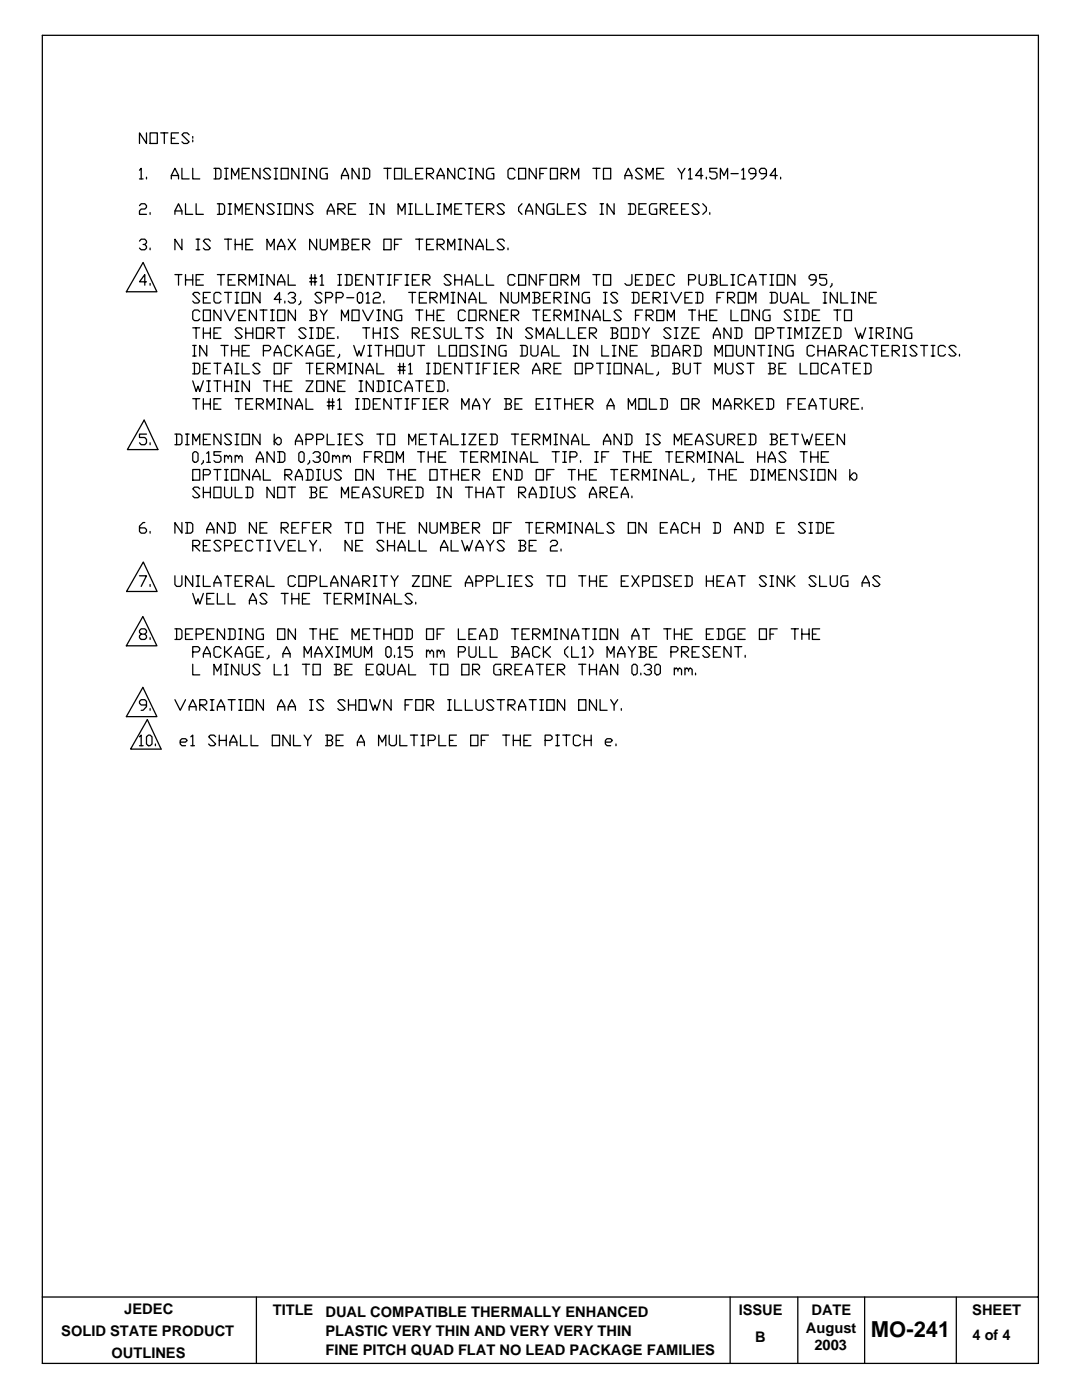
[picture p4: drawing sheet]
<svg xmlns="http://www.w3.org/2000/svg" width="216mm" height="279mm" viewBox="0 0 216 279" stroke-linecap="round" stroke-linejoin="round" font-family="sans-serif">
<defs><g id="words">
<text font-size="4.4" x="173.8" y="266.9">MO-241</text>
<g font-size="2.9">
<text x="24.8" y="262.2">JEDEC</text>
<text x="54.4" y="262.5">TITLE</text>
<text x="64.9" y="262.8">DUAL COMPATIBLE THERMALLY ENHANCED</text>
<text x="147.4" y="262.5">ISSUE</text>
<text x="161.9" y="262.5">DATE</text>
<text x="194" y="262.5">SHEET</text>
<text x="12.2" y="266.6">SOLID STATE PRODUCT</text>
<text x="64.9" y="266.6">PLASTIC VERY THIN AND VERY VERY THIN</text>
<text x="150.7" y="267.9">B</text>
<text x="160.8" y="266.1">August</text>
<text x="162.5" y="269.5">2003</text>
<text x="194.1" y="267.4">4 of 4</text>
<text x="22.3" y="271">OUTLINES</text>
<text x="64.9" y="270.3">FINE PITCH QUAD FLAT NO LEAD PACKAGE FAMILIES</text>
</g>
</g></defs>
<g fill="none" stroke="#000" stroke-width=".25">
<path d="M8.4 7h198.8v265.1h-198.8zM27.8 34l.4-.4v2.1M27.8 35.7h.8M29.2 26.5v2.1l-1.4-2.1v2.1M29.2 35.4v.3M30 26.5h1.4v2.1h-1.4zM32.1 26.5h1.4M32.8 26.5v2.1M34.2 35.7v-.7l.7-1.4 .7 1.4v.7M34.2 27.6h.7M34.2 35h1.4M35.6 26.5h-1.4v2.1h1.4"/>
<path d="M36.3 33.6v2.1h1.4M37.7 26.9l-.3-.4h-.7l-.4 .4 1.4 1.4-.3 .3h-.7l-.4-.3M38.5 33.6v2.1h1.4M38.5 27.2v.4M38.5 28v.3M42.7 33.6h1.1l.3 .4v1.4l-.3 .3h-1.1M43 33.6v2.1M44.8 35.7h.7M44.8 33.6h.7M45.1 33.6v2.1M46.2 35.7v-2.1l.7 1.4 .7-1.4v2.1M48.3 34.6h.7"/>
<path d="M49.8 33.6h-1.5v2.1h1.5M51.9 33.6v2.1l-1.5-2.1v2.1M54 34l-.3-.4h-.8l-.3 .4 1.4 1.4-.3 .3h-.8l-.3-.3M54.7 35.7h.7M54.7 33.6h.7M55.1 33.6v2.1M56.1 33.6h1.4v2.1h-1.4zM59.6 33.6v2.1l-1.4-2.1v2.1M60.3 35.7h.8M60.3 33.6h.8M60.7 33.6v2.1M63.2 33.6v2.1l-1.4-2.1v2.1"/>
<path d="M65.3 33.6h-1.1l-.3 .4v1.4l.3 .3h1.1v-1.1h-.3M68.1 35.7v-.7l.8-1.4 .6 1.4v.7M68.1 35h1.4M71.6 33.6v2.1l-1.3-2.1v2.1M72.4 33.6h1l.4 .4v1.4l-.4 .3h-1M72.7 33.6v2.1M76.6 33.6h1.4M77.3 33.6v2.1M78.7 33.6h1.5v2.1h-1.5zM80.8 33.6v2.1h1.5M83 34.6h.7M84.4 33.6h-1.4v2.1h1.4"/>
<path d="M85.1 34.6h1.1l.3-.3v-.3l-.3-.4h-1.1v2.1M85.4 34.6l1.1 1.1M87.2 35.7v-.7l.7-1.4 .7 1.4v.7M87.2 35h1.4M90.7 33.6v2.1l-1.4-2.1v2.1M92.9 34l-.4-.4h-.7l-.3 .4v1.4l.3 .3h.7l.4-.3M93.6 35.7h.7M93.6 33.6h.7M93.9 33.6v2.1M96.4 33.6v2.1l-1.4-2.1v2.1M98.5 33.6h-1l-.4 .4v1.4l.4 .3h1v-1.1h-.4M102.8 34l-.4-.4h-.7l-.3 .4v1.4l.3 .3h.7l.4-.3"/>
<path d="M103.5 33.6h1.4v2.1h-1.4zM107 33.6v2.1l-1.4-2.1v2.1M107.7 34.6h.7M109.1 33.6h-1.4v2.1M109.8 33.6h1.4v2.1h-1.4zM112 34.6h1l.3-.3v-.3l-.3-.4h-1v2.1M112.3 34.6l1 1.1M114.1 35.7v-2.1l.7 1.4 .7-1.4v2.1M118.3 33.6h1.4M119 33.6v2.1M120.4 33.6h1.5v2.1h-1.5zM124.7 35.7v-.7l.7-1.4 .7 1.4v.7"/>
<path d="M124.7 35h1.4M128.2 34l-.3-.4h-.8l-.3 .4 1.4 1.4-.3 .3h-.8l-.3-.3M128.9 35.7v-2.1l.7 1.4 .7-1.4v2.1M131 34.6h.8M132.4 33.6h-1.4v2.1h1.4M135.3 33.6l.7 1v1.1M136.7 33.6l-.7 1M137.4 34l.3-.4v2.1M137.4 35.7h.7M140.2 35h-1.4l1.1-1.4v2.1M140.9 35.4v.3M143.1 33.6h-1.5v.7h1.1l.4 .3v.8l-.4 .3h-.7l-.4-.3"/>
<path d="M143.7 35.7v-2.1l.8 1.4 .7-1.4v2.1M145.9 34.6h1.4M148 34l.4-.4v2.1M148 35.7h.7M150.8 34.6h-1l-.4-.3v-.3l.4-.4h.7l.3 .4v1l-.7 .7h-.3M152.9 34.6h-1l-.4-.3v-.3l.4-.4h.7l.3 .4v1l-.6 .7h-.4M155.1 35h-1.5l1.1-1.4v2.1M155.8 35.4v.3M27.8 41l.4-.3h.7l.3 .3v.4l-.3 .3h-.7l-.4 .4v.7h1.4M27.8 48.1l.4-.4h.7l.3 .4v.4l-.3 .3h-.3M28.6 52.4l2.7 5.8h-6.1zM28.9 48.8l.3 .4v.3l-.3 .3h-.7l-.4-.3"/>
<path d="M29.2 56.2h-1.4l1.1-1.4v2.1M30 42.4v.4M30 49.5v.3M30 56.6v.3M34.9 42.8v-.7l.7-1.4 .7 1.4v.7M34.9 42.1h1.4M34.9 54.8h1.4M35.6 54.8v2.1M36.3 47.7v2.1l-1.4-2.1v2.1M37 40.7v2.1h1.5M37 54.8v2.1M37 55.9h1.5"/>
<path d="M38.5 54.8v2.1M39.1 40.7v2.1h1.5M39.1 47.7h.8M39.1 49.8h.8M39.1 55.9h.8M39.5 47.7v2.1M39.9 58.7l-.4-.3h-.7l-.3 .3 1.4 1.4-.4 .4h-.7l-.3-.4M40.6 54.8h-1.5v2.1h1.5M40.6 59.4h.7M42 48.1l-.4-.4h-.7l-.3 .4 1.4 1.4-.4 .3h-.7l-.3-.3M42 58.4h-1.4v2.1h1.4M43.4 40.7h1l.4 .3v1.4l-.4 .4h-1"/>
<path d="M43.4 54.8h1.4M43.8 40.7v2.1M44.1 58.7l-.3-.3h-.8l-.3 .3v1.4l.3 .4h.8l.3-.4M44.1 54.8v2.1M44.8 47.7h1.4M44.8 58.4h1.4M45.5 40.7h.7M45.5 42.8h.7M45.5 47.7v2.1M45.5 58.4v2.1M45.5 55.9h.7M45.9 40.7v2.1"/>
<path d="M46.9 42.8v-2.1l.7 1.4 .7-1.4v2.1M46.9 54.8h-1.4v2.1h1.4M46.9 47.7v2.1M46.9 48.8h1.4M46.9 58.4h.7M47.3 58.4v2.1M47.6 55.9h1.1l.3-.4v-.3l-.3-.4h-1.1v2.1M48 55.9l1 1M48.3 58.4h1.5v2.1h-1.5zM48.3 47.7v2.1M49 41.7h.8M49 48.8h.8"/>
<path d="M49.8 56.9v-2.1l.6 1.4 .8-1.4v2.1M50.4 40.7h-1.4v2.1h1.4M50.4 47.7h-1.4v2.1h1.4M51.9 58.4v2.1l-1.5-2.1v2.1M51.9 54.8h.7M51.9 56.9h.7M52.2 54.8v2.1M52.6 40.7v2.1l-1.4-2.1v2.1M53.3 49.8v-2.1l.7 1.5 .7-1.5v2.1M54.7 41l-.4-.3h-.6l-.4 .3 1.4 1.4-.4 .4h-.6l-.4-.4M54.7 54.8v2.1l-1.4-2.1v2.1M55.4 49.8v-.6l.7-1.5 .7 1.5v.6"/>
<path d="M55.4 56.9v-.7l.7-1.4 .7 1.4v.7M55.4 40.7h.7M55.4 42.8h.7M55.4 49.2h1.4M55.4 56.2h1.4M55.8 40.7v2.1M56.1 59.8h-1.4l1.1-1.4v2.1M56.8 40.7h1.4v2.1h-1.4zM57.5 54.8v2.1h1.4M57.5 58.7l.4-.3h.7l.3 .3v.3l-.3 .4h-.4M57.5 47.7l1.4 2.1M58.6 59.4l.3 .4v.3l-.3 .4h-.7l-.4-.4"/>
<path d="M58.9 47.7l-1.4 2.1M60.3 40.7v2.1l-1.4-2.1v2.1M61.8 56.2h1.4M61.8 55.5h1.4M62.1 54.8v2.1M62.5 41l-.4-.3h-.7l-.3 .3 1.4 1.4-.4 .4h-.7l-.3-.4M62.8 54.8v2.1M63.2 47.7v2.1l-1.4-2.1v2.1M63.9 47.7v1.8l.3 .3h.8l.3-.3v-1.8M63.9 55.2l.3-.4v2.1M63.9 56.9h.7M64.2 58.7l-.3-.3h-.7l-.4 .3 1.4 1.4-.3 .4h-.7l-.4-.4"/>
<path d="M65 59.4h1l.4-.4v-.3l-.4-.3h-1v2.1M65.3 42.8v-.7l.7-1.4 .7 1.4v.7M65.3 42.1h1.4M66 49.8v-2.1l.7 1.5 .7-1.5v2.1M67.1 59.4h1l.4-.4v-.3l-.4-.3h-1v2.1M67.4 41.7h1.1l.4-.3v-.4l-.4-.3h-1.1v2.1M67.4 54.8h.7M67.4 56.9h.7M67.8 41.7l1.1 1.1M67.8 54.8v2.1M68.1 47.7h1.1l.3 .4v.4l-.3 .3M68.5 48.8h.7l.3 .4v.3l-.3 .3h-1.1"/>
<path d="M68.5 47.7v2.1M68.9 54.8h1l.4 .4v1.4l-.4 .3h-1M69.2 54.8v2.1M69.2 59.4h1.4M69.5 41.7h.8M70.3 48.8h.7M71 40.7h-1.5v2.1h1.5M71 55.9h.6M71.6 47.7h-1.3v2.1h1.3M71.6 58.4h.4l.4 .3v1.4l-.4 .4h-.4l-.3-.4v-1.4zM72.4 48.8h1l.4-.3v-.4l-.4-.4h-1v2.1M72.4 54.8h-1.4v2.1h1.4"/>
<path d="M72.7 48.8l1.1 1M73.1 58.7l.3-.3v2.1M73.8 40.7h.7M73.8 42.8h.7M74.1 40.7v2.1M74.5 54.8v2.1l-1.4-2.1v2.1M74.5 58.7l.3-.3h.7l.4 .3v.3l-.4 .4h-.7l-.3 .4v.7h1.4M75.2 54.8h1.4M75.9 54.8v2.1M76.6 40.7v2.1l-1.4-2.1v2.1M76.6 47.7h1.4v2.1h-1.4zM77.3 54.8h.7"/>
<path d="M77.3 56.9h.7M77.7 54.8v2.1M78.7 48.8h.7M78.7 55.9h.7M79.4 42.8v-2.1l.8 1.4 .6-1.4v2.1M80.2 47.7h-1.5v2.1M80.2 54.8h-1.5v2.1M80.8 54.8h.8M80.8 56.9h.8M81.2 54.8v2.1M81.6 40.7h.7M81.6 42.8h.7"/>
<path d="M81.6 58.4h1.4M81.9 40.7v2.1M82.3 55.9h.7M82.3 58.4v2.1M83 40.7v2.1h1.4M83 47.7h1.4M83.7 54.8h-1.4v2.1h1.4M83.7 47.7v2.1M83.7 59.4h.7M84.4 55.9h1l.4-.4v-.3l-.4-.4h-1v2.1M84.7 55.9l1.1 1M85.1 40.7v2.1h1.4"/>
<path d="M85.1 58.4h-1.4v2.1h1.4M85.1 48.8h.7M85.8 59.4h1l.4-.4v-.3l-.4-.3h-1v2.1M86.2 59.4l1 1.1M86.5 47.7h-1.4v2.1h1.4M87.2 48.8h1.1l.3-.3v-.4l-.3-.4h-1.1v2.1M87.2 40.7h.7M87.2 42.8h.7M87.6 40.7v2.1M87.6 48.8l1 1M88.6 42.8v-2.1l.7 1.4 .7-1.4v2.1M89.3 49.8v-2.1l.7 1.5 .7-1.5v2.1"/>
<path d="M90 55.2l-.3-.4h-.7l-.4 .4 1.4 1.4-.3 .3h-.7l-.4-.3M90 58.4h.7M90.4 58.4v2.1M90.7 41.7h.8M90.7 55.9h1.4M90.7 54.8v2.1M91.5 47.7h.6M91.5 49.8h.6M91.8 47.7v2.1M92.1 40.7h-1.4v2.1h1.4M92.1 54.8v2.1M92.9 56.9v-.7l.7-1.4 .7 1.4v.7"/>
<path d="M92.9 58.4v2.1l-1.4-2.1v2.1M92.9 40.7h1.4M92.9 56.2h1.4M93.6 40.7v2.1M93.6 59.8h1.4M94.3 47.7v2.1l-1.4-2.1v2.1M95 49.8v-.6l.7-1.5 .7 1.5v.6M95 54.8v2.1h1.4M95 41.7h.7M95 49.2h1.4M95.7 58.4v2.1h1.4M96.4 40.7h-1.4v2.1h1.4"/>
<path d="M97.1 41.7h1l.4-.3v-.4l-.4-.3h-1v2.1M97.1 47.7v2.1h1.4M97.1 54.8v2.1h1.4M97.5 41.7l1 1.1M100.6 41l-.3-.3h-.7l-.4 .3 1.4 1.4-.3 .4h-.7l-.4-.4M100.6 48.1l-.3-.4h-.7l-.4 .4 1.4 1.4-.3 .3h-.7l-.4-.3M101.4 58.4v2.1l-1.5-2.1v2.1M101.4 49.5v.3M102 58.4v1.7l.4 .4h.7l.4-.4v-1.7M102.8 55.2l-.4-.4h-.7l-.3 .4v1.4l.3 .3h.7l.4-.3M103.5 54.8h1.4v2.1h-1.4zM104.2 40.7l-.7 .7v.7l.7 .7"/>
<path d="M104.9 42.8v-.7l.7-1.4 .7 1.4v.7M104.9 42.1h1.4M106.3 58.4h1l.4 .3v.3l-.4 .4M106.7 59.4h.6l.4 .4v.3l-.4 .4h-1M106.7 58.4v2.1M107 54.8v2.1l-1.4-2.1v2.1M107.7 55.9h.7M108.4 40.7v2.1l-1.4-2.1v2.1M108.4 59.4h.7M109.1 54.8h-1.4v2.1M109.8 54.8h1.4v2.1h-1.4zM109.8 58.4h-1.4v2.1h1.4"/>
<path d="M110.6 40.7h-1.1l-.4 .3v1.4l.4 .4h1.1v-1.1h-.4M110.6 59.4h1l.4-.4v-.3l-.4-.3h-1v2.1M110.9 59.4l1.1 1.1M111.2 40.7v2.1h1.5M112 55.9h1l.3-.4v-.3l-.3-.4h-1v2.1M112.3 55.9l1 1M112.7 58.4h.6M113 58.4v2.1M113.3 41.7h.8M114.1 56.9v-2.1l.7 1.4 .7-1.4v2.1M114.8 40.7h-1.5v2.1h1.5M115.5 58.4v2.1l-1.4-2.1v2.1"/>
<path d="M116.9 41l-.3-.3h-.8l-.3 .3 1.4 1.4-.3 .4h-.8l-.3-.4M117.6 58.4h-1l-.4 .3v1.4l.4 .4h1v-1.1h-.4M118.3 54.8h1.4M119 54.8v2.1M119.7 40.7h.7M119.7 42.8h.7M120.1 40.7v2.1M120.4 54.8h1.5v2.1h-1.5zM120.4 58.4h.7M120.8 58.4v2.1M122.5 40.7v2.1l-1.4-2.1v2.1M123.3 58.7l-.4-.3h-.7l-.3 .3 1.4 1.4-.4 .4h-.7l-.3-.4"/>
<path d="M125.4 40.7h1l.4 .3v1.4l-.4 .4h-1M125.8 40.7v2.1M126.1 54.8v1.8l-.3 .3h-.8l-.3-.3M126.1 58.4h1l.4 .3v1.4l-.4 .4h-1M126.4 58.4v2.1M126.8 55.9h.7M127.5 41.7h.7M128.2 54.8h-1.4v2.1h1.4M128.2 59.4h.7M128.9 40.7h-1.4v2.1h1.4M128.9 54.8h1.1l.3 .4v1.4l-.3 .3h-1.1M129.3 54.8v2.1"/>
<path d="M129.6 58.4h-1.4v2.1h1.4M130.3 59.4h1.1l.4-.4v-.3l-.4-.3h-1.1v2.1M130.7 59.4l1.1 1.1M131 40.7h-1l-.4 .3v1.4l.4 .4h1v-1.1h-.3M131 55.9h.8M131.8 41.7h1l.4-.3v-.4l-.4-.3h-1v2.1M132.1 41.7l1.1 1.1M132.4 54.8h-1.4v2.1h1.4M132.4 58.4h.8M132.8 58.4v2.1M133.9 58.4l1 2.1 1.1-2.1M133.9 41.7h.7"/>
<path d="M134.6 55.2l-.4-.4h-.7l-.3 .4v1.4l.3 .3h.7l.4-.3M135.3 40.7h-1.4v2.1h1.4M136 41.7h.7M136.7 59.4h.7M137.4 40.7h-1.4v2.1h1.4M137.4 55.9h1.1l.3-.4v-.3l-.3-.4h-1.1v2.1M138.1 58.4h-1.4v2.1h1.4M138.8 58.4h1.1l.3 .3v1.4l-.3 .4h-1.1M139.2 58.4v2.1M139.5 41l-.3-.3h-.7l-.4 .3 1.4 1.4-.3 .4h-.7l-.4-.4M139.5 54.8v1.8l.4 .3h.7l.3-.3v-1.8M140.2 40.7l.7 .7v.7l-.7 .7"/>
<path d="M141.6 54.8h1.1l.4 .4v.3l-.4 .4M141.6 42.4v.4M142 55.9h.7l.4 .3v.4l-.4 .3h-1.1M142 54.8v2.1M143.1 59.4h.6M143.7 54.8v2.1h1.5M144.5 58.4h-1.4v2.1M145.2 59.4h1l.4-.4v-.3l-.4-.3h-1v2.1M145.5 59.4l1.1 1.1M145.9 54.8h.7M145.9 56.9h.7M146.2 54.8v2.1"/>
<path d="M147.3 58.4h1.4v2.1h-1.4zM148.7 55.2l-.3-.4h-.8l-.3 .4v1.4l.3 .3h.8l.3-.3M149.4 56.9v-.7l.7-1.4 .7 1.4v.7M149.4 56.2h1.4M151.5 54.8h1.4M152.3 54.8v2.1M153.6 58.4h1.1l.4 .3v1.4l-.4 .4h-1.1M153.6 54.8h.8M153.6 56.9h.8M154 54.8v2.1M154 58.4v2.1M155.1 54.8h1.4v2.1h-1.4z"/>
<path d="M155.8 58.4v1.7l.3 .4h.7l.4-.4v-1.7M157.9 59.8h1.4M158.6 54.8v2.1l-1.4-2.1v2.1M160 58.4v2.1h1.4M162.8 55.9h-1l-.4-.4v-.3l.4-.4h.7l.3 .4v1l-.7 .7h-.3M164.3 58.4h.7M164.6 58.4v2.1M165 54.8h-1.4v.7h1l.4 .4v.7l-.4 .3h-.7l-.3-.3M166 56.6v.3l-.3 .4M167.1 58.4v2.1l-1.4-2.1v2.1M167.8 58.4v2.1h1.4M169.9 58.4h.7"/>
<path d="M170.3 58.4v2.1M172.7 58.4v2.1l-1.4-2.1v2.1M173.5 59.4h.6M174.9 58.4h-1.4v2.1h1.4M38.5 72.5h1l.4 .3v1.4l-.4 .4h-1M38.5 76l.6 2.1 .4-1 .4 1 .7-2.1M38.5 65.4h1.4M38.5 68.9h.6M38.5 71.1h.6M38.5 79.6h1.4M38.8 68.9v2.2M38.8 72.5v2.1"/>
<path d="M39.1 65.4v2.1M39.1 79.6v2.1M39.9 62.2l-.4-.3h-.7l-.3 .3v1.4l.3 .4h.7l.4-.4M40.6 61.9h1.4v2.1h-1.4zM40.6 65.4v2.1M40.6 79.6v2.1M40.6 66.5h1.4M40.6 73.6h.7M41.3 68.9v2.2l-1.4-2.2v2.2M41.3 76h.7M41.3 78.1h.7M41.6 76v2.1"/>
<path d="M42 72.5h-1.4v2.1h1.4M42 65.4v2.1M42 79.6v2.1M42.7 66.5h.7M42.7 72.5h1.4M42.7 76h1.4M43.4 72.5v2.1M43.4 76v2.1M44.1 61.9v2.1l-1.4-2.1v2.1M44.1 65.4h-1.4v2.1h1.4M44.1 79.6h-1.4v2.1h1.4M44.1 68.9h1.4"/>
<path d="M44.8 61.9l1.1 2.1 1-2.1M44.8 74.6v-.7l.7-1.4 .7 1.4v.7M44.8 68.9v2.2M44.8 76v2.1M44.8 73.9h1.4M44.8 77.1h1.4M46.2 68.9v2.2M46.2 76v2.1M46.2 70h1.4M46.9 60.5h.7M46.9 74.6h.7M46.9 72.5h.7"/>
<path d="M46.9 76h.7M46.9 78.1h.7M46.9 79.6h1.4M47.3 72.5v2.1M47.3 76v2.1M47.6 62.9h.7M47.6 68.9v2.2M47.6 79.6v2.1M48.3 65.8l-.3-.4h-.7l-.4 .4 1.4 1.4-.3 .3h-.7l-.4-.3M48.3 72.5v2.1h1.5M48.3 70h.7M49 61.9h-1.4v2.1h1.4"/>
<path d="M49 66.5h1.4M49 65.4v2.1M49.8 68.9h-1.5v2.2h1.5M49.8 76v2.1l-1.5-2.1v2.1M50.4 79.6h-1.4v2.1h1.4M50.4 65.4v2.1M51.2 61.9v2.1l-1.4-2.1v2.1M51.2 65.4h1.4v2.1h-1.4zM51.9 72.8l-.4-.3h-.7l-.4 .3 1.5 1.4-.4 .4h-.7l-.4-.4M51.9 61.9h1.4M52.6 70h1.1l.3-.3v-.4l-.3-.4h-1.1v2.2M52.6 61.9v2.1"/>
<path d="M52.6 76h1.4M53.3 66.5h1l.4-.4v-.3l-.4-.4h-1v2.1M53.3 76v2.1M53.7 66.5l1 1M54 64h.7M54 61.9h.7M54.3 61.9v2.1M54.7 71.1v-.7l.7-1.5 .7 1.5v.7M54.7 72.5h1.4v2.1h-1.4zM54.7 70.4h1.4M54.7 77.1h1.4M54.7 76v2.1"/>
<path d="M55.4 61.9h1.4v2.1h-1.4zM55.4 65.4h1.4M55.4 79.6h.7M55.8 79.6v2.1M56.1 65.4v2.1M56.1 76v2.1M56.8 60.1v.4M56.8 73.6h.7M56.8 77.1h.7M58.2 69.3l-.3-.4h-.7l-.4 .4v1.4l.4 .4h.7l.3-.4M58.2 72.5h-1.4v2.1M58.2 76h-1.4v2.1h1.4"/>
<path d="M58.2 79.6v2.1l-1.4-2.1v2.1M58.9 61.9v2.1l-1.4-2.1v2.1M58.9 68.9v2.2M59.3 70l1 1.1M60 60.1v.4l-.4 .3M60.3 68.9l-1 1.1h-.4M61.1 65.8l-.4-.4h-.7l-.4 .4 1.5 1.4-.4 .3h-.7l-.4-.3M61.1 71.1v-.7l.7-1.5 .7 1.5v.7M61.1 76h1.4l-1.4 2.1h1.4M61.1 79.6v2.1h1.4M61.1 70.4h1.4M61.1 72.5h1.4"/>
<path d="M61.8 61.9h1l.4 .3v.4l-.4 .3M61.8 65.4h.7M61.8 67.5h.7M61.8 72.5v2.1M62.1 62.9h.7l.4 .4v.3l-.4 .4h-1M62.1 61.9v2.1M62.1 65.4v2.1M63.2 65.4h1l.4 .4v1.4l-.4 .3h-1M63.2 76h1.4v2.1h-1.4zM63.2 73.6h.7M63.5 65.4v2.1M63.9 61.9l.7 1v1.1"/>
<path d="M64.6 68.9h-1.1l-.3 .4v1.4l.3 .4h1.1v-1.1h-.4M64.6 72.5h-1.4v2.1h1.4M65.3 73.6h1.1l.3-.4v-.4l-.3-.3h-1.1v2.1M65.3 61.9l-.7 1M65.3 66.5h.7M65.3 70h.7M65.6 73.6l1.1 1M65.6 79.6v2.1M66.4 79.6v2.1M66.7 65.4h-1.4v2.1h1.4M66.7 68.9h-1.4v2.2h1.4M66.7 76v2.1l-1.4-2.1v2.1"/>
<path d="M67.4 74.6v-2.1l.7 1.4 .8-1.4v2.1M67.4 79.9l.4-.3v2.1M67.4 67.2v.3M67.4 77.1h.7M67.8 70.7v.4l-.4 .3M68.1 64v-2.1l.8 1.4 .6-1.4v2.1M68.9 76h-1.5v2.1h1.5M69.5 74.6h.8M69.5 72.5h.8M69.9 72.5v2.1M70.3 61.9h1.3v2.1h-1.3zM70.6 68.9l.7 2.2 .3-1.1 .4 1.1 .7-2.2"/>
<path d="M71 79.6h.6M71.3 79.6v2.1M71.6 76h.8M71.6 78.1h.8M72 76v2.1M72.4 61.9l1 2.1 1.1-2.1M72.4 72.5v2.1l-1.4-2.1v2.1M72.4 79.6h1l.4 .3v1.4l-.4 .4h-1M72.4 65.4h1.4M72.7 79.6v2.1M73.1 74.6v-.7l.7-1.4 .7 1.4v.7M73.1 60.5h.7"/>
<path d="M73.1 65.4v2.1M73.1 73.9h1.4M73.4 68.9h.7M73.4 71.1h.7M73.8 68.9v2.2M74.5 76v2.1l-1.4-2.1v2.1M74.5 66.5h1.4M74.5 65.4v2.1M74.8 68.9h1.5M75.2 72.5v2.1h1.4M75.2 76h1.1l.3 .3v1.5l-.3 .3h-1.1M75.2 64h.7"/>
<path d="M75.2 61.9h.7M75.5 61.9v2.1M75.5 68.9v2.2M75.5 76v2.1M75.9 79.6h-1.4v2.1h1.4M75.9 65.4v2.1M76.6 60.1v.4M76.6 65.4h.7M76.6 67.5h.7M77 65.4v2.1M77 68.9v2.2M77 70h1.4"/>
<path d="M77.3 76h.7M77.3 78.1h.7M77.7 76v2.1M78 61.9v2.1l-1.4-2.1v2.1M78 79.6v2.1l-1.4-2.1v2.1M78.4 68.9v2.2M78.7 79.6h1.5M79.1 68.9h1.4v2.2h-1.4zM79.4 65.8l-.3-.4h-.7l-.4 .4 1.4 1.4-.3 .3h-.7l-.4-.3M79.4 73.9h1.4M79.4 73.2h1.4M79.4 79.6v2.1"/>
<path d="M79.8 72.5v2.1M80.2 61.9h-1.1l-.4 .3v1.4l.4 .4h1.1v-1.1h-.4M80.2 76.3l-.4-.3h-.7l-.4 .3v1.5l.4 .3h.7l.4-.3M80.5 72.5v2.1M80.8 78.1v-.7l.8-1.4 .7 1.4v.7M80.8 77.4h1.5M80.8 79.6h.8M81.2 68.9v1.8l.4 .4h.7l.3-.4v-1.8M81.2 79.6v2.1M81.6 72.8l.3-.3v2.1M81.6 74.6h.7M82.3 66.5h1l.4-.4v-.3l-.4-.4h-1v2.1"/>
<path d="M82.6 66.5l1.1 1M83 61.9h1.4M83 76h1.4M83.3 68.9h1.4M83.7 79.6h-1.4v2.1M83.7 61.9v2.1M83.7 76v2.1M84 68.9v2.2M84.4 66.5h.7M84.4 79.6h.7M84.7 79.6v2.1M85.1 62.9h1.4"/>
<path d="M85.1 61.9v2.1M85.1 74.6h.7M85.1 72.5h.7M85.1 77.1h.7M85.4 72.5v2.1M85.8 65.4h-1.4v2.1h1.4M86.5 72.5h1.1l.3 .3v1.4l-.3 .4h-1.1M86.5 76h-1.4v2.1h1.4M86.5 61.9v2.1M86.8 72.5v2.1M87.2 76h1.1l.3 .3v1.5l-.3 .3h-1.1M87.2 79.6h-1.4v2.1h1.4"/>
<path d="M87.2 62.9h.7M87.6 68.9v2.2h1.4M87.6 76v2.1M87.9 60.5v-2.1l.7 1.4 .7-1.4v2.1M87.9 65.8l-.3-.4h-.8l-.3 .4 1.4 1.4-.3 .3h-.8l-.3-.3M88.6 61.9h-1.4v2.1h1.4M88.6 65.4v1.8l.4 .3h.7l.3-.3v-1.8M88.6 73.6h.7M89.3 77.8v.3M89.7 68.9h1.4v2.2h-1.4zM90 72.5h-1.4v2.1h1.4M90 60.5h.7"/>
<path d="M90.7 65.4v2.1h1.4M91.8 68.9h1.4v2.2h-1.4zM92.1 72.5v2.1l-1.4-2.1v2.1M92.9 62.2l-.4-.3h-.7l-.3 .3v1.4l.3 .4h.7l.4-.4M92.9 65.4h1.4M92.9 72.5h1.4M93.6 60.5v-.7l.7-1.4 .7 1.4v.7M93.6 61.9h1.4v2.1h-1.4zM93.6 65.4v2.1M93.6 72.5v2.1M95 74.6h.7M95 72.5h.7"/>
<path d="M95.4 69.3l-.4-.4h-.7l-.4 .4 1.5 1.4-.4 .4h-.7l-.4-.4M95.4 72.5v2.1M95.7 62.9h1.1l.3-.3v-.4l-.3-.3h-1.1v2.1M96 62.9l1.1 1.1M96 68.9h.8M96 71.1h.8M96.4 65.8l-.4-.4h-.6l-.4 .4 1.4 1.4-.4 .3h-.6l-.4-.3M96.4 79.6l.7 1v1.1M96.4 68.9v2.2M96.4 73.6h.7M97.8 72.5h-1.4v2.1M97.8 79.6l-.7 1"/>
<path d="M98.5 74.6h.7M98.5 72.5h.7M98.9 68.9v2.2l-1.4-2.2v2.2M98.9 72.5v2.1M99.2 61.9v2.1l-1.4-2.1v2.1M99.2 65.4h.7M99.2 67.5h.7M99.6 65.4v2.1M99.9 62.9h.7M99.9 73.6h.7M100.6 79.6h1.1l.3 .3v.3l-.3 .4M101 68.9h-1.1l-.3 .4v1.4l.3 .4h1.1v-1.1h-.4"/>
<path d="M101 79.6v2.1M101.4 61.9h-1.5v2.1h1.5M101.4 72.5h-1.5v2.1h1.5M102 62.9h1.1l.4-.3v-.4l-.4-.3h-1.1v2.1M102 65.4v2.1l-1.4-2.1v2.1M102 73.6h1.1l.4-.4v-.4l-.4-.3h-1.1v2.1M102.4 73.6l1.1 1M102.4 62.9l1.1 1.1M103.8 68.9h1.1l.3 .4v1.4l-.3 .4h-1.1M104.2 60.5v-2.1l.7 1.4 .7-1.4v2.1M104.2 79.6h-1.4v2.1h1.4M104.2 68.9v2.2"/>
<path d="M105.9 68.9v1.8l.4 .4h.7l.3-.4v-1.8M106.3 65.8l-.4-.4h-.7l-.3 .4 1.4 1.4-.4 .3h-.7l-.3-.3M106.3 74.6v-.7l.7-1.4 .7 1.4v.7M106.3 61.9h1.4M106.3 73.9h1.4M107 67.5v-2.1l.7 1.4 .7-1.4v2.1M107 61.9v2.1M108.1 71.1v-.7l.7-1.5 .7 1.5v.7M108.1 70.4h1.4M108.4 73.6h1.1l.3-.4v-.4l-.3-.3h-1.1v2.1M108.4 79.6h-1.4v2.1h1.4M108.4 62.9h.7"/>
<path d="M108.8 73.6l1 1M109.1 67.5v-.7l.7-1.4 .8 1.4v.7M109.1 66.8h1.5M109.1 79.6h.7M109.5 79.6v2.1M109.8 61.9h-1.4v2.1h1.4M110.2 68.9v2.2h1.4M110.6 62.9h1l.4-.3v-.4l-.4-.3h-1v2.1M110.6 73.6h.6M110.6 79.6h1.4M110.9 62.9l1.1 1.1M111.2 65.4v2.1h1.5"/>
<path d="M111.2 79.6v2.1M112 72.5h-1.4v2.1h1.4M112.7 64v-2.1l.6 1.4 .8-1.4v2.1M112.7 60.5h.6M112.7 79.6v2.1M113.3 65.4v2.1h1.5M114.1 79.6v2.1M114.4 68.9h.7M114.4 71.1h.7M114.8 72.5h1.4v2.1h-1.4zM114.8 64h.7M114.8 61.9h.7"/>
<path d="M114.8 68.9v2.2M115.1 61.9v2.1M115.5 66.5h.7M116.2 79.6h-1.4v2.1h1.4M116.9 65.4h-1.4v2.1h1.4M116.9 73.6h1.1l.3-.4v-.4l-.3-.3h-1.1v2.1M117.2 68.9v2.2l-1.4-2.2v2.2M117.6 61.9v2.1l-1.4-2.1v2.1M117.6 66.5h1.1l.3-.4v-.3l-.3-.4h-1.1v2.1M118 66.5l1 1M118.3 64v-.7l.7-1.4 .7 1.4v.7M118.3 63.3h1.4"/>
<path d="M119 72.5h1.4M119.7 72.5v2.1M120.1 68.9v2.2h1.4M120.4 61.9v2.1h1.5M120.4 60.5h.7M121.1 74.6h.8M121.1 72.5h.8M121.5 72.5v2.1M121.9 65.4h1l.4 .4v.3l-.4 .4M122.2 66.5h.7l.4 .3v.4l-.4 .3h-1M122.2 65.4v2.1M122.2 68.9h.7"/>
<path d="M122.2 71.1h.7M122.5 72.5h1.5v2.1h-1.5zM122.5 68.9v2.2M124 62.2l-.4-.3h-.7l-.4 .3 1.5 1.4-.4 .4h-.7l-.4-.4M124 65.4h1.4v2.1h-1.4zM125 68.9v2.2l-1.4-2.2v2.2M125.8 70h.6M126.1 65.4h1l.4 .4v1.4l-.4 .3h-1M126.1 72.5v2.1l-1.4-2.1v2.1M126.4 65.4v2.1M126.8 74.6v-.7l.7-1.4 .7 1.4v.7M126.8 62.9h.7"/>
<path d="M126.8 73.9h1.4M127.1 68.9h-1.3v2.2h1.3M127.5 79.6h1.4v2.1h-1.4zM128.2 61.9h-1.4v2.1M128.2 65.4l.7 1.1v1M128.9 62.9h1.1l.3-.3v-.4l-.3-.3h-1.1v2.1M128.9 72.5v2.1h1.4M129.3 62.9l1 1.1M129.6 79.6v2.1h1.4M129.6 65.4l-.7 1.1M130 68.9h1l.4 .4v.4l-.4 .3M130.3 70h.7l.4 .4v.3l-.4 .4h-1"/>
<path d="M130.3 68.9v2.2M131 61.9h1.4v2.1h-1.4zM131.4 74.2v.4l-.4 .4M131.8 79.6h1l.4 .3v1.4l-.4 .4h-1M132.1 68.9h1.4v2.2h-1.4zM132.1 79.6v2.1M132.4 60.5h.8M133.2 64v-2.1l.7 1.4 .7-1.4v2.1M133.9 65.8l-.4-.4h-.7l-.4 .4 1.5 1.4-.4 .3h-.7l-.4-.3M134.2 71.1v-.7l.7-1.5 .7 1.5v.7M134.2 72.5h1.1l.3 .3v.4l-.3 .4M134.2 70.4h1.4"/>
<path d="M134.6 73.6h.7l.3 .3v.3l-.3 .4h-1.1M134.6 65.4h.7M134.6 67.5h.7M134.6 72.5v2.1M134.9 65.4v2.1M136 65.4h1.4l-1.4 2.1h1.4M136 79.6h1.4v2.1h-1.4zM136.3 70h1.1l.3-.3v-.4l-.3-.4h-1.1v2.2M136.3 72.5v1.7l.4 .4h.7l.3-.4v-1.7M136.7 70l1 1.1M137.4 61.9h1.4M138.1 61.9v2.1"/>
<path d="M138.1 66.5h.7M138.5 68.9h1l.4 .4v1.4l-.4 .4h-1M138.5 72.5h1.4M138.8 68.9v2.2M139.2 72.5v2.1M139.5 65.4h-1.4v2.1h1.4M139.5 62.9h1.4M139.5 61.9v2.1M140.9 61.9v2.1M141.6 62.9h.7M142.3 67.5v-.7l.8-1.4 .6 1.4v.7M142.3 66.8h1.4"/>
<path d="M142.7 71.1v-2.2l.7 1.5 .7-1.5v2.2M142.7 74.6v-2.1l.7 1.4 .7-1.4v2.1M143.1 61.9h-1.5v2.1h1.5M144.8 68.9h1.4v2.2h-1.4zM144.8 72.5v1.7l.4 .4h.7l.3-.4v-1.7M145.9 61.9v2.1h1.4M145.9 65.4v2.1l-1.4-2.1v2.1M146.6 65.4h1l.4 .4v1.4l-.4 .3h-1M147 68.9v1.8l.3 .4h.7l.4-.4v-1.8M147 65.4v2.1M148 61.9h1.4v2.1h-1.4zM148.4 72.8l-.4-.3h-.7l-.3 .3 1.4 1.4-.4 .4h-.7l-.3-.4"/>
<path d="M148.7 79.6v2.1M149.1 72.5h1.4M149.4 60.5v-2.1l.7 1.4 .7-1.4v2.1M149.8 72.5v2.1M150.1 79.6l-1 1h-.4M150.5 68.9v2.2l-1.4-2.2v2.2M150.8 65.4h1.5v2.1h-1.5zM151.2 68.9h1.4M151.5 61.9v2.1l-1.4-2.1v2.1M151.9 68.9v2.2M152.3 79.6h-1.5v2.1h1.5M152.9 66.5h1.1l.4-.4v-.3l-.4-.4h-1.1v2.1"/>
<path d="M152.9 79.6h1.1l.4 .3v1.4l-.4 .4h-1.1M153.3 72.5h1.1l.3 .3v.4l-.3 .4M153.3 68.9h.7M153.3 71.1h.7M153.3 79.6v2.1M153.6 61.9h-1l-.3 .3v1.4l.3 .4h1v-1.1h-.3M153.6 73.6h.8l.3 .3v.3l-.3 .4h-1.1M153.6 68.9v2.2M153.6 72.5v2.1M155.1 65.4h1.4M155.4 73.6h.7M155.8 65.4v2.1"/>
<path d="M156.1 68.9v2.2l-1.4-2.2v2.2M156.8 72.5h-1.4v2.1h1.4M157.2 65.4h.7M157.2 67.5h.7M157.5 65.4v2.1M157.9 60.5v-.7l.7-1.4 .7 1.4v.7M157.9 62.2l-.4-.3h-.7l-.3 .3 1.4 1.4-.4 .4h-.7l-.3-.4M158.3 68.9h-1.1l-.4 .4v1.4l.4 .4h1.1v-1.1h-.4M158.6 67.5v-2.1l.7 1.4 .7-1.4v2.1M158.6 79.6h-1.4v2.1M158.6 64h.7M158.6 61.9h.7"/>
<path d="M158.9 61.9v2.1M159.7 72.5v2.1h1.4M160 61.9h1.1l.3 .3v1.4l-.3 .4h-1.1M160.4 61.9v2.1M160.7 79.6h-1.4v2.1h1.4M160.7 65.4h.7M160.7 67.5h.7M161.1 65.4v2.1M161.8 72.5h1.4v2.1h-1.4zM162.1 65.4h1.5l-1.5 2.1h1.5M162.1 62.9h.7M162.5 69.3l-.4-.4h-.7l-.3 .4v1.4l.3 .4h.7l.4-.4"/>
<path d="M163.2 70h1.4M163.2 68.9v2.2M163.6 61.9h-1.5v2.1h1.5M163.6 79.6h1.4M164.3 60.5h.7M164.3 66.5h.7M164.3 79.6v2.1M164.6 68.9v2.2M165.3 71.1v-.7l.7-1.5 .7 1.5v.7M165.3 72.8l-.3-.3h-.7l-.4 .3v1.4l.4 .4h.7l.3-.4M165.3 70.4h1.4M165.7 65.4h-1.4v2.1h1.4"/>
<path d="M165.7 79.6v1.7l.3 .4h.7l.4-.4v-1.7M166 74.6v-.7l.7-1.4 .7 1.4v.7M166 73.9h1.4M166.4 65.4h1l.4 .4v1.4l-.4 .3h-1M166.4 61.9h1.4M166.7 65.4v2.1M167.1 61.9v2.1M167.4 70h1.1l.3-.3v-.4l-.3-.4h-1.1v2.2M167.8 70l1 1.1M168.1 72.5h1.5M168.5 61.9h1.4v2.1h-1.4zM168.8 72.5v2.1"/>
<path d="M169.6 71.1v-.7l.7-1.5 .7 1.5v.7M169.6 70.4h1.4M169.9 60.5h.7M170.3 73.6h.7M170.6 65.4l.7 2.1 .4-1 .3 1 .7-2.1M171.3 79.6h-1.4v2.1h1.4M171.7 72.5h-1.4v2.1h1.4M172.4 72.5h1.1l.3 .3v1.4l-.3 .4h-1.1M172.7 72.5v2.1M173.1 69.3l-.4-.4h-.7l-.3 .4v1.4l.3 .4h.7l.4-.4M173.5 65.4h.6M173.5 67.5h.6"/>
<path d="M173.8 65.4v2.1M173.8 68.9h1.4M174.5 68.9v2.2M174.9 66.5h1l.4-.4v-.3l-.4-.4h-1v2.1M175.2 66.5l1.1 1M175.9 70h.7M177 65.4h.7M177 67.5h.7M177.3 68.9h-1.4v2.2h1.4M177.3 65.4v2.1M178 70h1.1l.4-.3v-.4l-.4-.4h-1.1v2.2M178.4 70l1.1 1.1"/>
<path d="M179.8 65.4v2.1l-1.4-2.1v2.1M180.1 68.9h.8M180.1 71.1h.8M180.5 68.9v2.2M181.9 65.4h-1l-.4 .4v1.4l.4 .3h1v-1h-.3M183 69.3l-.4-.4h-.7l-.3 .4 1.4 1.4-.4 .4h-.7l-.3-.4M183.7 68.9h1.4M184.4 68.9v2.2M185.8 68.9h.7M185.8 71.1h.7M186.2 68.9v2.2M188.7 69.3l-.4-.4h-.7l-.4 .4v1.4l.4 .4h.7l.4-.4"/>
<path d="M190.8 69.3l-.4-.4h-.7l-.4 .4 1.5 1.4-.4 .4h-.7l-.4-.4M191.5 70.7v.4M28.8 83.8l2.7 5.9h-6.1zM29.2 86.6h-1.4v.7h1.1l.3 .4v.7l-.3 .4h-.7l-.4-.4M30 88.4v.4M34.9 86.6h1.1l.3 .4v1.4l-.3 .4h-1.1M35.2 86.6v2.2M37 86.6h.7M37 88.8h.7M37.4 86.6v2.2M38.5 88.8v-2.2l.6 1.4 .8-1.4v2.2M38.5 93.7h1.4v2.1h-1.4z"/>
<path d="M38.8 90.1h.3l.4 .4v1.4l-.4 .4h-.3l-.3-.4v-1.4zM39.9 97.6l-.4-.4h-.7l-.3 .4 1.4 1.4-.4 .3h-.7l-.3-.3M40.6 91.9v.4l-.4 .3M40.6 94.8h1l.4-.4v-.4l-.4-.3h-1v2.1M40.6 97.2v2.1M40.6 80.6h1.4M40.6 87.7h.7M40.6 98.3h1.4M41.3 90.5l.3-.4v2.2M41.3 92.3h.7M42 86.6h-1.4v2.2h1.4M42 97.2v2.1"/>
<path d="M42.7 97.2h1.4v2.1h-1.4zM42.7 80.6h.7M42.7 93.7h1.4M43.4 93.7v2.1M44.1 86.6v2.2l-1.4-2.2v2.2M44.1 90.1h-1.4v.8h1.1l.3 .3v.7l-.3 .4h-.8l-.3-.4M44.8 91.2l.3-.3 .4 .3v.3M44.8 97.2v1.8l.3 .3h.8l.3-.3v-1.8M44.8 90.9v1.4M44.8 93.7h.7M44.8 95.8h.7M45.1 93.7v2.1"/>
<path d="M45.5 91.2l.4-.3 .3 .3v1.1M46.2 87l-.3-.4h-.8l-.3 .4 1.4 1.4-.3 .4h-.8l-.3-.4M46.2 93.7h1.4v2.1h-1.4zM46.9 91.2l.4-.3 .3 .3v.3M46.9 97.2v2.1h1.4M46.9 90.9v1.4M46.9 86.6h.7M46.9 88.8h.7M47.3 86.6v2.2M47.6 91.2l.4-.3 .3 .3v1.1M48.3 86.6h1.5v2.2h-1.5zM49 97.2h1.1l.3 .4v1.4l-.3 .3h-1.1"/>
<path d="M49 80.6h.8M49.4 97.2v2.1M49.8 93.7v2.1l-1.5-2.1v2.1M50.4 95.8v-.7l.8-1.4 .7 1.4v.7M50.4 95.1h1.5M51.2 80.6h1l.4-.4v-.3l-.4-.3h-1v2.1M51.2 92.3v-.8l.7-1.4 .7 1.4v.8M51.2 91.5h1.4M51.5 80.6l1.1 1.1M51.9 86.6v2.2l-1.5-2.2v2.2M52.6 93.7v2.1h1.4M53.3 81.7v-2.1l.7 1.4 .7-1.4v2.1"/>
<path d="M54.7 90.1v2.2l-1.4-2.2v2.2M54.7 97.2v2.1l-1.4-2.1v2.1M54.7 86.6v2.2M55.4 87.3h.4l.3 .4v.7l-.3 .4h-.4l-.7-.8zM55.4 90.1h1.1l.3 .4v1.4l-.3 .4h-1.1M55.4 97.2h1.4v2.1h-1.4zM55.4 81.7h.7M55.8 90.1v2.2M56.8 94.8h1.1l.3-.4v-.4l-.3-.3h-1.1v2.1M57.2 94.8l1 1M57.5 97.2h1.4M58.2 97.2v2.1"/>
<path d="M58.9 81.7v-.7l.7-1.4 .7 1.4v.7M58.9 88.8v-.8l.7-1.4 .7 1.4v.8M58.9 95.8v-.7l.7-1.4 .7 1.4v.7M58.9 81h1.4M58.9 88h1.4M58.9 95.1h1.4M59.6 90.5l.4-.4h.3l.4 .4v1.4l-.4 .4h-.3l-.4-.4zM61.1 87.7h1l.4-.4v-.3l-.4-.4h-1v2.2M61.1 93.7h1l.4 .3v1.4l-.4 .4h-1M61.4 93.7v2.1M61.8 91.9v.4l-.4 .3M61.8 97.2h1l.4 .4v.3l-.4 .4"/>
<path d="M62.1 98.3h.7l.4 .3v.4l-.4 .3h-1M62.1 97.2v2.1M62.5 90.5l.3-.4h.7l.4 .4v.4l-.4 .3h-.3M63.2 87.7h1l.4-.4v-.3l-.4-.4h-1v2.2M63.2 93.7h.7M63.2 95.8h.7M63.5 91.2l.4 .3v.4l-.4 .4h-.7l-.3-.4M63.5 93.7v2.1M63.9 98.3h.7M64.6 90.5l.4-.4h.3l.3 .4v1.4l-.3 .4h-.3l-.4-.4zM64.6 93.7v1.7l.4 .4h.6l.4-.4v-1.7M65.3 86.6v2.2h1.4"/>
<path d="M65.3 97.2h-1.4v2.1h1.4M65.3 81h1.4M65.3 80.2h1.4M66.4 91.2l.3-.3 .4 .3v.3M66.4 90.9v1.4M67.1 91.2l.3-.3 .4 .3v1.1M67.4 81.7h.7M67.4 86.6h.7M67.4 88.8h.7M67.8 86.6v2.2M68.1 94l-.3-.3h-.7l-.4 .3 1.4 1.4-.3 .4h-.7l-.4-.4M68.1 99.3v-2.1l.8 1.4 .6-1.4v2.1"/>
<path d="M68.5 91.2l.4-.3 .3 .3v.3M68.5 90.9v1.4M68.9 87.7h.6M69.2 91.2l.3-.3 .4 .3v1.1M70.3 86.6h-1.4v2.2h1.4M70.3 98.3h.7M71 93.7h1.4v2.1h-1.4zM71 81.7h.6M71.6 97.2h-1.3v2.1h1.3M72.4 87l-.4-.4h-.7l-.3 .4 1.4 1.4-.4 .4h-.7l-.3-.4M72.4 99.3v-.7l.7-1.4 .7 1.4v.7M72.4 98.6h1.4"/>
<path d="M72.7 91.2h.7M74.1 90.1h-1.4v2.2M74.5 93.7v2.1l-1.4-2.1v2.1M74.5 80.6h.7M74.8 91.2h1.1l.4-.3v-.4l-.4-.4h-1.1v2.2M75.2 86.6h1.4M75.2 91.2l1.1 1.1M75.9 97.6l-.4-.4h-.7l-.3 .4 1.4 1.4-.4 .3h-.7l-.3-.3M75.9 86.6v2.2M76.6 97.2v1.8l.4 .3h.7l.3-.3v-1.8M77 90.1h1.4v2.2h-1.4zM77.3 86.6h1.4v2.2h-1.4z"/>
<path d="M77.3 93.7h1.4M78 93.7v2.1M78.7 98.3h1.1l.4-.4v-.3l-.4-.4h-1.1v2.1M79.1 92.3v-2.2l.7 1.4 .7-1.4v2.2M79.1 98.3l1.1 1M79.4 93.7v2.1M79.4 94.8h1.4M80.8 81.7h.8M80.8 93.7v2.1M80.8 98.3h.8M81.6 88.8v-2.2l.7 1.4 .7-1.4v2.2M81.6 94.8h.7"/>
<path d="M82.3 97.2h-1.5v2.1h1.5M82.3 80.6h.7M83 93.7h-1.4v2.1h1.4M83 97.2h1l.4 .4v1.4l-.4 .3h-1M83.3 90.1h1.4M83.3 97.2v2.1M83.7 87.7h.7M84 90.1v2.2M84.4 81.7h.7M85.1 86.6h-1.4v2.2h1.4M85.4 90.1v2.2M85.4 91.2h1.4"/>
<path d="M85.8 93.7h1.4v2.1h-1.4zM85.8 80.6h.7M85.8 86.6h1.4M86.5 86.6v2.2M86.8 90.1v2.2M87.2 97.2h.7M87.2 99.3h.7M87.6 97.2v2.1M87.6 91.2h.7M87.9 80.6h1.1l.3-.4v-.3l-.3-.3h-1.1v2.1M87.9 88.8v-.8l.7-1.4 .7 1.4v.8M87.9 88h1.4"/>
<path d="M87.9 93.7h1.4M88.3 80.6l1 1.1M88.6 93.7v2.1M89 90.1h-1.4v2.2h1.4M90 86.6v2.2h1.5M90 97.2v2.1l-1.4-2.1v2.1M90 94.8h1.5M90 93.7v2.1M91.5 93.7v2.1M91.8 90.1h1.4M92.1 81.7v-2.1l.8 1.4 .7-1.4v2.1M92.1 86.6h.8"/>
<path d="M92.1 88.8h.8M92.1 94.8h.8M92.5 86.6v2.2M92.5 90.1v2.2M92.9 97.2h1.4M93.6 86.6h1.4l-1.4 2.2h1.4M93.6 93.7h-1.5v2.1h1.5M93.6 97.2v2.1M93.9 91.2h.7M94.3 81.7v-.7l.7-1.4 .7 1.4v.7M94.3 94.8h1.1l.3-.4v-.4l-.3-.3h-1.1v2.1M94.3 81h1.4"/>
<path d="M94.6 94.8l1.1 1M95 98.3h1.4M95 97.2v2.1M95.4 90.1h-1.5v2.2h1.5M95.7 87.7h.7M96 91.2h1.1l.4-.3v-.4l-.4-.4h-1.1v2.2M96.4 97.2v2.1M96.4 91.2l1.1 1.1M97.1 86.6h-1.4v2.2h1.4M97.1 99.3v-.7l.7-1.4 .7 1.4v.7M97.1 98.6h1.4M97.8 86.6h1.1l.3 .4v1.4l-.3 .4h-1.1"/>
<path d="M98.1 92.3v-2.2l.8 1.4 .7-1.4v2.2M98.1 86.6v2.2M98.5 94.8h.7M99.2 97.2h1.4M99.9 93.7h-1.4v2.1h1.4M99.9 97.2v2.1M100.3 92.3h.7M100.3 90.1h.7M100.6 90.1v2.2M101 80.6h.7l.3 .4v.3l-.3 .4h-1.1M102 93.7v2.1l-1.4-2.1v2.1M102 86.6h1.5"/>
<path d="M102.8 93.7h1l.4 .3v1.4l-.4 .4h-1M102.8 80.6h.7M102.8 86.6v2.2M103.1 90.1v2.2l-1.4-2.2v2.2M103.1 93.7v2.1M103.5 98.3h1l.4-.4v-.3l-.4-.4h-1v2.1M103.8 92.3v-.8l.7-1.4 .7 1.4v.8M103.8 91.5h1.4M103.8 98.3l1.1 1M104.2 87.7h.7M105.6 86.6h-1.4v2.2h1.4M105.6 99.3v-.7l.7-1.4 .7 1.4v.7"/>
<path d="M105.6 98.6h1.4M105.9 90.1v2.2h1.4M106.3 87.7h1l.4-.4v-.3l-.4-.4h-1v2.2M106.7 87.7l1 1.1M107 93.7h1.4v2.1h-1.4zM107 80.6h.7M107.7 97.2h1.1l.3 .4v1.4l-.3 .3h-1.1M108.1 97.2v2.1M108.4 88.8v-2.2l.7 1.4 .7-1.4v2.2M109.1 81.7h.7M109.1 94.8h.7M109.8 97.2h.8"/>
<path d="M109.8 99.3h.8M110.2 90.1h1.4M110.2 97.2v2.1M110.6 93.7h-1.5v2.1M110.6 86.6h.6M110.6 88.8h.6M110.9 86.6v2.2M110.9 90.1v2.2M111.2 97.2v1.8l.4 .3h.7l.4-.3v-1.8M112.3 92.3h.7M112.3 90.1h.7M112.7 80.6h1.4"/>
<path d="M112.7 90.1v2.2M113.3 86.6v2.2l-1.3-2.2v2.2M113.3 93.7h1.5M113.7 91.2h1.1l.3-.3v-.4l-.3-.4h-1.1v2.2M114.1 88.8v-.8l.7-1.4 .7 1.4v.8M114.1 93.7v2.1M114.1 88h1.4M114.8 97.6l-.4-.4h-.7l-.4 .4 1.5 1.4-.4 .3h-.7l-.4-.3M114.8 80.6h.7M115.5 94.8h1.4M115.5 93.7v2.1M115.8 91.9v.4"/>
<path d="M116.2 86.6v2.2h1.4M116.9 80.6h1.1l.3-.4v-.3l-.3-.3h-1.1v2.1M116.9 93.7v2.1M117.2 80.6l1.1 1.1M117.6 99.3v-.7l.7-1.4 .7 1.4v.7M117.6 94.8h.7M117.6 98.6h1.4M118.7 92.3h.7M118.7 90.1h.7M119 93.7h-1.4v2.1h1.4M119 90.1v2.2M119.7 98.3h1.1l.3-.4v-.3l-.3-.4h-1.1v2.1"/>
<path d="M120.1 91.2h.7M120.1 98.3l1 1M120.4 88.8v-.8l.7-1.4 .8 1.4v.8M120.4 88h1.5M121.1 81.7v-.7l.8-1.4 .6 1.4v.7M121.1 81h1.4M121.5 90.1h-1.4v2.2M121.9 93.7h1.4M121.9 98.3h.6M122.5 93.7v2.1M123.3 97.2h-1.4v2.1h1.4M124 86.6v2.2l-1.5-2.2v2.2"/>
<path d="M124 99.3v-.7l.7-1.4 .7 1.4v.7M124 94.8h.7M124 98.6h1.4M124.3 90.1h1.5M124.7 86.6h1.1l.3 .4v1.4l-.3 .4h-1.1M125 86.6v2.2M125 90.1v2.2M125.4 81.7v-2.1l.7 1.4 .7-1.4v2.1M125.4 93.7h-1.4v2.1h1.4M126.1 94.8h1l.4-.4v-.4l-.4-.3h-1v2.1M126.1 99v.3M126.4 90.1v2.2"/>
<path d="M126.4 91.2h1.5M126.4 94.8l1.1 1M127.9 90.1v2.2M128.2 95.8v-2.1l.7 1.4 .7-1.4v2.1M128.5 91.2h.8M128.9 86.6h.7M128.9 88.8h.7M129.3 86.6v2.2M130 90.1h-1.5v2.2h1.5M130.3 93.7h.7M130.3 95.8h.7M130.7 93.7v2.1"/>
<path d="M131.8 87l-.4-.4h-.7l-.4 .4 1.5 1.4-.4 .4h-.7l-.4-.4M132.8 90.1h1.4M133.2 93.7v2.1l-1.4-2.1v2.1M133.5 90.1v2.2M133.9 95.8v-.7l.7-1.4 .7 1.4v.7M133.9 95.1h1.4M134.6 88.8v-2.2l.7 1.4 .7-1.4v2.2M134.9 91.2h.7M136 93.7v2.1h1.4M136.3 90.1h-1.4v2.2h1.4M136.7 87.7h.7M137.1 91.2h1l.4-.3v-.4l-.4-.4h-1v2.2"/>
<path d="M137.4 91.2l1.1 1.1M138.1 80.6h1.1l.3-.4v-.3l-.3-.3h-1.1v2.1M138.1 86.6h-1.4v2.2h1.4M138.5 95.4v.4l-.4 .4M138.5 80.6l1 1.1M138.8 88.8v-.8l.7-1.4 .7 1.4v.8M138.8 88h1.4M139.2 92.3v-2.2l.7 1.4 .7-1.4v2.2M141.3 92.3h.7M141.3 90.1h.7M141.3 93.7h1.4M141.6 90.1v2.2"/>
<path d="M142 93.7v2.1M142.3 81.7v-2.1l.8 1.4 .6-1.4v2.1M142.3 87l-.3-.4h-.7l-.4 .4 1.4 1.4-.3 .4h-.7l-.4-.4M143.1 86.6v1.8l.3 .4h.7l.4-.4v-1.8M143.4 94.8h1.4M143.4 93.7v2.1M144.1 90.1v2.2l-1.4-2.2v2.2M144.5 81.7v-.7l.7-1.4 .7 1.4v.7M144.5 81h1.4M144.8 92.3v-.8l.7-1.4 .7 1.4v.8M144.8 91.5h1.4M144.8 93.7v2.1"/>
<path d="M145.2 87.7h1l.4-.4v-.3l-.4-.4h-1v2.2M145.5 87.7l1.1 1.1M145.5 94.8h.7M146.6 80.6h1l.4-.4v-.3l-.4-.3h-1v2.1M147 90.1v2.2h1.4M147 93.7h-1.5v2.1h1.5M147 80.6l1 1.1M147.3 87.7h.7M148.7 86.6h-1.4v2.2h1.4M149.1 80.6l1 1.1M149.4 86.6h1.1l.3 .4v1.4l-.3 .4h-1.1M149.8 93.7h1l.4 .3v1.4l-.4 .4h-1"/>
<path d="M149.8 86.6v2.2M150.1 93.7v2.1M150.8 80.6h.7M151.2 91.2h1.4M151.2 90.1v2.2M151.9 93.7h.7M151.9 95.8h.7M152.3 93.7v2.1M152.6 90.1v2.2M153.3 92.3v-.8l.7-1.4 .7 1.4v.8M153.3 95.8v-2.1l.7 1.4 .7-1.4v2.1M153.3 91.5h1.4"/>
<path d="M153.6 86.6h1.1l.4 .4v.3l-.4 .4M154 87.7h.7l.4 .3v.4l-.4 .4h-1.1M154 86.6v2.2M155.4 94.8h.7M155.8 87.7h.7M156.8 90.5l-.3-.4h-.7l-.4 .4 1.4 1.4-.3 .4h-.7l-.4-.4M156.8 93.7h-1.4v2.1h1.4M157.2 86.6h-1.4v2.2h1.4M157.2 80.6h.7M157.9 86.6h1.4M158.6 86.6v2.2M158.9 93.7v2.1l-1.4-2.1v2.1"/>
<path d="M159.3 80.6h.7M159.7 90.1h1.4M160 86.6l.7 2.2 .4-1.1 .3 1.1 .7-2.2M160.4 90.1v2.2M161.1 94l-.4-.3h-.7l-.3 .3 1.4 1.4-.4 .4h-.7l-.3-.4M161.4 81.7v-.7l.7-1.4 .7 1.4v.7M161.4 81h1.4M161.8 91.2h1.4M161.8 90.1v2.2M161.8 93.7h.7M161.8 95.8h.7M162.1 93.7v2.1"/>
<path d="M162.8 87.7h.8M163.2 93.7h1.4v2.1h-1.4zM163.2 90.1v2.2M163.9 91.2h.7M164.3 86.6h-1.5v2.2h1.5M165 87.7h.7M165.3 90.1h-1.4v2.2h1.4M166.4 86.6h-1.4v2.2h1.4M166.7 93.7v2.1l-1.4-2.1v2.1M167.8 80.6h1l.4-.4v-.3l-.4-.3h-1v2.1M168.1 80.6l1.1 1.1M168.5 86.6v2.2l-1.4-2.2v2.2"/>
<path d="M169.6 93.7v2.1M169.9 80.6h.7M170.3 94.4h.3l.4 .4v.6l-.4 .4h-.3l-.7-.7zM172 81.3v.4M27.8 114.9h1.4l-1 2.1M28.6 112.2l2.7 5.8h-6zM28.9 104.3h-.3l-.8 .7v1.1l.4 .3h.7l.3-.3v-.4l-.3-.4h-1.1M30 106.1v.3M30 116.6v.4M34.9 114.9v1.7l.3 .4h.8l.3-.4v-1.7M36.3 104.3v2.1l-1.4-2.1v2.1M37 104.3h1.1l.4 .3v1.5l-.4 .3h-1.1"/>
<path d="M37.4 104.3v2.1M38.5 108.9h1l.4-.4v-.3l-.4-.4h-1v2.2M38.5 114.9v2.1l-1.5-2.1v2.1M38.5 118.4l.6 2.1 .4-1 .4 1 .7-2.1M38.8 108.9l1.1 1.1M39.1 114.9h.8M39.1 117h.8M39.5 114.9v2.1M40.6 114.9v2.1h1.4M40.6 108.9h.7M41.3 106.4v-.7l.7-1.4 .7 1.4v.7M41.3 105.7h1.4"/>
<path d="M41.3 119.5h.7M42 107.8h-1.4v2.2h1.4M42.7 117v-.7l.7-1.4 .7 1.4v.7M42.7 118.4h-1.4v2.1h1.4M42.7 116.3h1.4M43.4 118.4v2.1h1.4M44.1 108.2l-.3-.4h-.8l-.3 .4 1.4 1.4-.3 .4h-.8l-.3-.4M44.8 104.3v2.1l-1.4-2.1v2.1M44.8 108.9h1.1l.3-.4v-.3l-.3-.4h-1.1v2.2M44.8 114.9h1.4M45.5 104.3h1.1l.3 .3v1.5l-.3 .3h-1.1M45.5 118.4v2.1h1.4"/>
<path d="M45.5 114.9v2.1M45.9 104.3v2.1M46.9 108.9h.7M46.9 116h.7M48.3 107.8h-1.4v2.2h1.4M48.3 114.9h-1.4v2.1h1.4M49 116h1.1l.3-.4v-.3l-.3-.4h-1.1v2.1M49.4 116l1 1M49.8 119.8h1.4M50.4 108.2l-.3-.4h-.7l-.4 .4v1.4l.4 .4h.7l.3-.4M51.2 104.3v2.1l-1.4-2.1v2.1M51.2 117v-.7l.7-1.4 .7 1.4v.7"/>
<path d="M51.2 107.8h1.4M51.2 116.3h1.4M51.9 105.3h.7M51.9 107.8v2.2M53.3 104.3h-1.4v2.1h1.4M53.3 114.9v2.1h1.4M53.3 118.8l-.4-.4h-.7l-.3 .4 1.4 1.4-.4 .3h-.7l-.3-.3M53.3 110h.7M53.3 107.8h.7M53.7 107.8v2.2M54.7 107.8l1.1 2.2 1-2.2M56.1 105.3h1.1l.3-.3v-.4l-.3-.3h-1.1v2.1"/>
<path d="M56.1 118.4h1.4M56.5 105.3l1 1.1M56.8 118.4v2.1M57.5 108.9h.7M58.2 118.4v2.1M58.2 105.3h.7M58.2 119.5h1.4M58.9 107.8h-1.4v2.2h1.4M58.9 115.3l-.3-.4h-.7l-.4 .4v1.3l.4 .4h.7l.3-.4M59.6 104.3h-1.4v2.1h1.4M59.6 107.8v2.2h1.5M59.6 114.9h1.5v2.1h-1.5z"/>
<path d="M59.6 118.4v2.1M60.3 105.3h.8M60.3 119.5h.8M61.8 104.3h-1.5v2.1M61.8 107.8l.7 1.1v1.1M61.8 116h1l.4-.4v-.3l-.4-.4h-1v2.1M61.8 118.4h-1.5v2.1h1.5M62.5 105.3h.7M63.2 107.8l-.7 1.1M63.9 104.3h-1.4v2.1h1.4M63.9 114.9v2.1h1.4M63.9 109.6v.4"/>
<path d="M64.6 105.3h1l.4-.3v-.4l-.4-.3h-1v2.1M64.6 118.4h1.4M65 105.3l1 1.1M65.3 118.4v2.1M66 117v-.7l.7-1.4 .7 1.4v.7M66 116.3h1.4M66.7 119.5h.7M68.1 118.4h-1.4v2.1h1.4M68.9 119.5h1l.4-.4v-.3l-.4-.4h-1v2.1M68.9 104.3h1.4M69.2 119.5l1.1 1M69.5 114.9v2.1l-1.4-2.1v2.1"/>
<path d="M69.5 104.3v2.1M70.3 107.8v2.2l-1.4-2.2v2.2M70.3 117v-.7l.7-1.4 .6 1.4v.7M70.3 116.3h1.3M71 104.3h1.4v2.1h-1.4zM71 108.9h.6M72.4 107.8h-1.4v2.2h1.4M72.4 116h1l.4-.4v-.3l-.4-.4h-1v2.1M72.7 116l1.1 1M73.1 118.4h.7M73.4 118.4v2.1M74.5 114.9h.7"/>
<path d="M74.5 117h.7M74.8 114.9v2.1M75.2 104.3h1.4M75.9 118.4v2.1l-1.4-2.1v2.1M75.9 104.3v2.1M75.9 114.9h1.4M76.6 108.2l-.3-.4h-.8l-.3 .4 1.4 1.4-.3 .4h-.8l-.3-.4M76.6 114.9v2.1M76.6 119.8h1.4M77.3 104.3v2.1M77.3 107.8v2.2M77.3 105.3h1.4"/>
<path d="M77.3 108.9h1.4M78 114.9l.7 1.1v1M78.7 118.4v2.1h1.5M78.7 104.3v2.1M78.7 107.8v2.2M79.4 110v-.8l.8-1.4 .6 1.4v.8M79.4 105.3h.8M79.4 109.2h1.4M79.4 114.9l-.7 1.1M80.8 104.3h-1.4v2.1h1.4M81.6 107.8v2.2h1.4M82.3 114.9h1.4l-1.4 2.1h1.4"/>
<path d="M82.3 118.8l-.4-.4h-.7l-.4 .4 1.5 1.4-.4 .3h-.7l-.4-.3M83.7 107.8v2.2h1.4M84.4 114.9h1.4v2.1h-1.4zM85.1 104.3v2.1l-1.4-2.1v2.1M85.8 104.3v1.8l.4 .3h.6l.4-.3v-1.8M87.9 106.4v-2.1l.7 1.4 .7-1.4v2.1M87.9 110v-.8l.7-1.4 .7 1.4v.8M87.9 114.9v2.1l-1.4-2.1v2.1M87.9 109.2h1.4M88.6 116h.7M90 104.3h1.1l.4 .3v.4l-.4 .3M90 107.8v2.2h1.5"/>
<path d="M90 114.9h-1.4v2.1h1.4M90.4 105.3h.7l.4 .4v.4l-.4 .3h-1.1M90.4 104.3v2.1M92.1 107.8l.8 2.2 .3-1.1 .4 1.1 .7-2.2M92.1 105.3h.8M92.9 117v-.7l.7-1.4 .7 1.4v.7M92.9 116.3h1.4M93.6 104.3h-1.5v2.1h1.5M94.3 105.3h1.1l.3-.3v-.4l-.3-.3h-1.1v2.1M94.6 105.3l1.1 1.1M95 110v-.8l.7-1.4 .7 1.4v.8M95 116h1l.4-.4v-.3l-.4-.4h-1v2.1"/>
<path d="M95 109.2h1.4M97.1 107.8l.7 1.1v1.1M97.1 116h1l.4-.4v-.3l-.4-.4h-1v2.1M98.5 104.3h1.4v2.1h-1.4zM98.5 107.8l-.7 1.1M99.2 114.9v2.1h1.4M100.6 108.2l-.3-.4h-.7l-.4 .4 1.4 1.4-.3 .4h-.7l-.4-.4M100.6 105.3h.8M101.4 114.9h.6M101.4 117h.6M101.7 114.9v2.1M102 104.3h-1.4v2.1"/>
<path d="M102.8 116h.7M103.5 107.8h1l.4 .4v.3l-.4 .4M103.8 108.9h.7l.4 .3v.4l-.4 .4h-1M103.8 107.8v2.2M104.2 114.9h-1.4v2.1h1.4M104.9 104.3h1.4M105.6 104.3v2.1M105.6 108.9h.7M106.3 115.3l-.4-.4h-.7l-.3 .4 1.4 1.3-.4 .4h-.7l-.3-.4M107 107.8h-1.4v2.2h1.4M107 105.3h.7M108.4 104.3h-1.4v2.1h1.4"/>
<path d="M109.1 105.3h1.1l.4-.3v-.4l-.4-.3h-1.1v2.1M109.1 114.9h1.5M109.5 105.3l1.1 1.1M109.8 108.2l.4-.4h.7l.3 .4v.3l-.3 .4h-.7l-.4 .3v.8h1.4M109.8 114.9v2.1M111.2 106.4v-2.1l.8 1.4 .7-1.4v2.1M111.2 114.9h1.5v2.1h-1.5zM112 109.6v.4M113.3 106.4h.8M113.3 104.3h.8M113.7 104.3v2.1M115.5 114.9h1.4"/>
<path d="M116.2 104.3v2.1l-1.4-2.1v2.1M116.2 114.9v2.1M116.9 106.4v-.7l.7-1.4 .7 1.4v.7M116.9 105.7h1.4M117.6 116h1.4M117.6 114.9v2.1M119 104.3v2.1h1.4M119 114.9v2.1M119.7 116h.7M121.1 114.9h-1.4v2.1h1.4M122.5 104.6l-.3-.3h-.7l-.4 .3 1.4 1.5-.3 .3h-.7l-.4-.3M124 116h.7"/>
<path d="M125.4 104.3h1.4v2.1h-1.4zM125.4 114.9h-1.4v2.1h1.4M126.1 114.9l1.4 2.1M127.5 114.9l-1.4 2.1M128.2 116h1.1l.3-.4v-.3l-.3-.4h-1.1v2.1M128.9 104.3v2.1l-1.4-2.1v2.1M130.3 114.9h1.5v2.1h-1.5zM131.8 105.3h.6M133.2 104.3h-1.4v2.1h1.4M133.9 106.4v-.7l.7-1.4 .7 1.4v.7M133.9 115.3l-.4-.4h-.7l-.4 .4 1.5 1.3-.4 .4h-.7l-.4-.4M133.9 105.7h1.4"/>
<path d="M134.6 116h.7M136 114.9h-1.4v2.1h1.4M136.7 114.9h1l.4 .4v1.3l-.4 .4h-1M137.1 114.9v2.1M137.4 104.6l-.3-.3h-.8l-.3 .3v1.5l.3 .3h.8l.3-.3M138.1 104.3v2.1M138.1 105.3h1.4M139.5 104.3v2.1M140.9 114.9v2.1M140.9 116h1.4M142.3 104.3h1.1l.3 .3v1.5l-.3 .3h-1.1M142.3 114.9v2.1"/>
<path d="M142.7 104.3v2.1M143.1 116h.6M144.5 114.9h-1.4v2.1h1.4M145.2 117v-.7l.7-1.4 .7 1.4v.7M145.2 116.3h1.4M146.6 106.4v-.7l.7-1.4 .7 1.4v.7M146.6 105.7h1.4M147.3 114.9h1.4M148 114.9v2.1M150.1 104.3v2.1l-1.4-2.1v2.1M150.8 104.3h1.1l.4 .3v1.5l-.4 .3h-1.1M151.2 104.3v2.1"/>
<path d="M152.9 115.3l-.3-.4h-.7l-.4 .4 1.4 1.3-.3 .4h-.7l-.4-.4M153.6 114.9h.8M153.6 117h.8M154 114.9v2.1M155.1 105.3h.7M156.5 104.3h-1.4v2.1h1.4M156.5 114.9v2.1l-1.4-2.1v2.1M157.2 114.9v2.1M157.5 116l1.1 1M158.6 114.9l-1.1 1.1h-.3M160.7 104.6l-.3-.3h-.7l-.4 .3 1.4 1.5-.3 .3h-.7l-.4-.3M161.4 106.4h.7"/>
<path d="M161.4 104.3h.7M161.8 104.3v2.1M162.8 104.3h1.1l.4 .3v1.5l-.4 .3h-1.1M162.8 115.3l-.3-.4h-.7l-.4 .4 1.4 1.3-.3 .4h-.7l-.4-.4M163.2 104.3v2.1M163.6 114.9v2.1h1.4M165 105.3h.7M165.7 114.9v1.7l.3 .4h.7l.4-.4v-1.7M166.4 104.3h-1.4v2.1h1.4M169.2 114.9h-1.1l-.3 .4v1.3l.3 .4h1.1v-1h-.4M172 117v-.7l.7-1.4 .8 1.4v.7M172 116.3h1.5"/>
<path d="M175.6 115.3l-.4-.4h-.7l-.4 .4 1.5 1.3-.4 .4h-.7l-.4-.4M28.2 126.6l-.4-.4v-.4l.4-.3h.7l.3 .3v.4l-.3 .4h-.7l-.4 .3v.4l.4 .3h.7l.3-.3v-.4l-.3-.3M28.5 123l2.8 5.9h-6.1zM28.5 137.2l2.8 5.8h-6.1zM30 127.3v.3M34.9 125.5h1.1l.3 .3v1.5l-.3 .3h-1.1M34.9 139.6l1.1 2.2 1-2.2M35.2 125.5v2.1M37 126.6h.7M38.5 125.5h-1.5v2.1h1.5M38.5 130.1h1l.4-.4v-.3l-.4-.3h-1v2.1M38.5 132.6v2.1h1.4"/>
<path d="M39.1 126.6h1.1l.4-.4v-.4l-.4-.3h-1.1v2.1M40.6 131.2v-.7l.7-1.4 .7 1.4v.7M40.6 130.5h1.4M41.3 126.6h.7M42 139.6h.7M42.3 139.6v2.2M42.7 125.5h-1.4v2.1h1.4M42.7 134.7v-2.1l.7 1.4 .7-1.4v2.1M44.1 129.4l-.3-.3h-.8l-.3 .3v1.4l.3 .4h.8l.3-.4M44.8 125.5v2.1l-1.4-2.1v2.1M44.8 129.1v2.1M44.8 132.6h.7"/>
<path d="M44.8 134.7h.7M45.1 132.6v2.1M45.1 130.1l1.1 1.1M45.5 125.5h1.1l.3 .3v1.5l-.3 .3h-1.1M45.5 139.6h1.4M45.9 125.5v2.1M46.2 129.1l-1.1 1h-.3M46.2 139.6v2.2M46.9 131.2v-.7l.7-1.4 .7 1.4v.7M46.9 130.5h1.4M47.6 132.6v2.1l-1.4-2.1v2.1M47.6 127.6h.7"/>
<path d="M47.6 125.5h.7M47.6 139.6h.7M48 125.5v2.1M48 139.6v2.2M48.3 132.6v1.7l.4 .4h.7l.4-.4v-1.7M49 139.6h1.4v2.2h-1.4zM49.8 120.5v-.7l.6-1.4 .8 1.4v.7M50.4 125.5v2.1l-1.4-2.1v2.1M50.4 129.1h-1l-.4 .3v1.4l.4 .4h1v-1.1h-.3M51.2 130.1h.7M51.9 132.9l-.4-.3h-.7l-.4 .3 1.5 1.4-.4 .4h-.7l-.4-.4M52.6 125.5h-1.1l-.3 .3v1.5l.3 .3h1.1v-1h-.4"/>
<path d="M52.6 129.1h-1.4v2.1h1.4M52.6 139.6v2.2l-1.4-2.2v2.2M53.7 130.8v.4l-.4 .3M54.7 132.6v2.1h1.4M55.4 125.5h1.4v2.1h-1.4zM56.5 131.2v-.7l.7-1.4 .7 1.4v.7M56.5 130.5h1.4M56.8 132.9l.4-.3v2.1M56.8 134.7h.7M58.9 125.5v2.1l-1.4-2.1v2.1M60.3 132.6h1.5M60.7 131.2v-2.1l.7 1.4 .7-1.4v2.1"/>
<path d="M61.1 132.6v2.1M61.8 125.5h1.4M61.8 139.6h.7M62.1 139.6v2.2M62.5 132.6h1.4v2.1h-1.4zM62.5 125.5v2.1M62.8 131.2v-.7l.7-1.4 .7 1.4v.7M62.8 130.5h1.4M63.9 125.5v2.1M63.9 126.6h1.4M64.6 140l-.4-.4h-.7l-.3 .4 1.4 1.4-.4 .4h-.7l-.3-.4M65 129.1l1.4 2.1"/>
<path d="M65.3 125.5v2.1M66 126.6h.7M66.4 129.1l-1.4 2.1M66.7 132.6h1.1l.3 .3v.4l-.3 .3M67.1 133.6h.7l.3 .4v.3l-.3 .4h-1.1M67.1 131.2h.7M67.1 129.1h.7M67.1 132.6v2.1M67.4 125.5h-1.4v2.1h1.4M67.4 129.1v2.1M68.5 131.2v-2.1l.7 1.4 .7-1.4v2.1M68.9 140l-.4-.4h-.7l-.4 .4 1.5 1.4-.4 .4h-.7l-.4-.4"/>
<path d="M68.9 133.6h.6M69.5 139.6v2.2M70.3 127.6v-2.1l.7 1.4 .6-1.4v2.1M70.3 132.6h-1.4v2.1h1.4M70.6 129.1v1.7l.4 .4h.6l.4-.4v-1.7M71 120.5v-2.1l.6 1.4 .8-1.4v2.1M71 139.6v2.2M71.6 139.6h1.5v2.2h-1.5zM72.4 126.6h.7M72.7 131.2v-2.1l.7 1.4 .7-1.4v2.1M73.1 120.5h.7M73.1 133.6h.7"/>
<path d="M73.8 125.5h-1.4v2.1h1.4M73.8 139.6l.7 2.2 .3-1.1 .4 1.1 .7-2.2M74.5 132.6h-1.4v2.1h1.4M74.5 125.5h1.4M75.2 125.5v2.1M75.9 134l.4 .3-.4 .4h-.4l-.3-.4v-1.4l.3-.3h.8l.3 .3v1.1l-.3 .3 .3 .4M76.6 120.5v-.7l.7-1.4 .7 1.4v.7M76.6 125.5v2.1M76.6 126.6h1.4M77 129.4l.3-.3h.4l.3 .3v1.4l-.3 .4h-.4l-.3-.4zM77.3 132.6v1.7l.4 .4h.7l.3-.4v-1.7M78 139.6v2.2l-1.4-2.2v2.2"/>
<path d="M78 125.5v2.1M78.7 125.5h1.5v2.1h-1.5zM78.7 130.8v.4M79.4 129.4l.4-.3v2.1M79.4 134.7v-.7l.8-1.4 .6 1.4v.7M79.4 131.2h.8M79.4 134h1.4M80.8 125.5h1.1l.4 .3v1.5l-.4 .3h-1.1M81.2 125.5v2.1M81.6 132.6v2.1h1.4M82.3 129.1h-1.5v.6h1.1l.4 .4v.7l-.4 .4h-.7l-.4-.4M82.3 139.6h-1.5v2.2"/>
<path d="M83 139.6h1.4v2.2h-1.4zM83 120.2v.3M85.1 125.5h1.4v2.1h-1.4zM85.1 130.1l.3-.4 .4 .4v.4M85.1 129.7v1.5M85.8 130.1l.4-.4 .3 .4v1.1M85.8 132.6h1.4M86.5 132.6v2.1M87.2 130.1l.4-.4 .3 .4v.4M87.2 126.6h.7M87.2 129.7v1.5M87.9 130.1l.4-.4 .3 .4v1.1"/>
<path d="M87.9 132.6h1.4v2.1h-1.4zM88.6 125.5h-1.4v2.1M89.3 139.6h.7M89.7 139.6v2.2M90.7 139.6v2.2h1.4M91.5 125.5v2.1h1.4M91.5 130.1h1l.4-.4v-.3l-.4-.3h-1v2.1M92.1 132.6h1.5v2.1h-1.5zM92.9 139.6v2.2h1.4M93.6 129.1v1.7l.3 .4h.7l.4-.4v-1.7M93.6 126.6h.7M94.3 133.6h1.1l.3-.3v-.4l-.3-.3h-1.1v2.1"/>
<path d="M94.6 133.6l1.1 1.1M95 125.5h-1.4v2.1h1.4M95 139.6v1.8l.4 .4h.6l.4-.4v-1.8M95.7 127.6v-.7l.7-1.4 .7 1.4v.7M95.7 129.1v2.1h1.4M95.7 126.9h1.4M97.8 125.5h1.1l.3 .3v1.5l-.3 .3h-1.1M97.8 129.1v2.1h1.4M98.1 125.5v2.1M98.5 140l-.4-.4h-.6l-.4 .4 1.4 1.4-.4 .4h-.6l-.4-.4M99.2 139.6h1.4M99.9 132.6h-1l-.4 .3v1.4l.4 .4h1v-1.1h-.3"/>
<path d="M99.9 139.6v2.2M100.6 133.6h1.1l.3-.3v-.4l-.3-.3h-1.1v2.1M101 133.6l1 1.1M102 129.1h1.1l.4 .3v.3l-.4 .4M102 125.5h1.5M102.4 130.1h.7l.4 .4v.3l-.4 .4h-1.1M102.4 129.1v2.1M102.8 125.5v2.1M102.8 133.6h.7M104.2 131.2v-.7l.7-1.4 .7 1.4v.7M104.2 132.6h-1.4v2.1h1.4M104.2 126.6h.7"/>
<path d="M104.2 130.5h1.4M104.9 134.7v-.7l.7-1.4 .7 1.4v.7M104.9 134h1.4M105.6 125.5h-1.4v2.1h1.4M105.6 139.6h1.4M106.3 126.6h1l.4-.4v-.4l-.4-.3h-1v2.1M106.3 139.6v2.2M106.7 126.6l1 1M107 132.6h1.4M107.7 129.4l-.4-.3h-.6l-.4 .3v1.4l.4 .4h.6l.4-.4M107.7 132.6v2.1M107.7 139.6h.7"/>
<path d="M108.1 139.6v2.2M108.4 127.6v-2.1l.7 1.4 .7-1.4v2.1M108.4 129.1v2.1M108.8 130.1l1 1.1M109.1 139.6h1.5v2.2h-1.5zM109.1 133.6h.7M109.8 129.1l-1 1h-.4M110.6 132.6h-1.5v2.1h1.5M110.6 127.6h.6M110.6 125.5h.6M110.9 125.5v2.1M111.2 133.6h1.1l.4-.3v-.4l-.4-.3h-1.1v2.1"/>
<path d="M111.6 133.6l1.1 1.1M112.7 139.6v2.2l-1.5-2.2v2.2M113.3 125.5v2.1l-1.3-2.1v2.1M113.3 129.1l-.6 .6v.8l.6 .7M114.1 127.6v-.7l.7-1.4 .7 1.4v.7M114.1 129.1v2.1h1.4M114.1 126.9h1.4M115.5 139.6h1.4v2.2h-1.4zM115.5 132.6h1.4M116.2 129.4l.4-.3v2.1M116.2 132.6v2.1M116.2 125.5h1.4"/>
<path d="M116.2 131.2h.7M116.9 125.5v2.1M117.6 129.1l.7 .6v.8l-.7 .7M117.6 132.6v2.1M117.6 133.6h1.4M118.3 127.6h.7M118.3 125.5h.7M118.7 125.5v2.1M119 139.6v2.2l-1.4-2.2v2.2M119 132.6v2.1M119.7 125.5h1.4v2.1h-1.4zM119.7 134.7v-.7l.7-1.4 .7 1.4v.7"/>
<path d="M119.7 139.6v2.2h1.4M119.7 134h1.4M121.1 131.2v-2.1l.8 1.4 .6-1.4v2.1M121.9 139.6l.6 1.1v1.1M123.3 125.5v2.1l-1.4-2.1v2.1M123.3 131.2v-.7l.7-1.4 .7 1.4v.7M123.3 132.6v2.1l-1.4-2.1v2.1M123.3 130.5h1.4M123.3 139.6l-.8 1.1M125.4 129.1l.7 1v1.1M126.1 127.6v-.7l.7-1.4 .7 1.4v.7M126.1 132.9l.3-.3h.4l.3 .3v1.4l-.3 .4h-.4l-.3-.4z"/>
<path d="M126.1 126.9h1.4M126.8 129.1l-.7 1M127.5 129.1h1l.4 .3v.3l-.4 .4M127.9 130.1h.6l.4 .4v.3l-.4 .4h-1M127.9 129.1v2.1M127.9 134.3v.4M128.2 125.5h1.4M128.5 132.9l.4-.3h.7l.4 .3v.4l-.4 .3h-.3M128.9 125.5v2.1M129.6 133.6l.4 .4v.3l-.4 .4h-.7l-.4-.4M129.6 130.1h.7M130.7 132.9l.3-.3h.4l.4 .3v1.4l-.4 .4h-.4l-.3-.4z"/>
<path d="M131 129.1h-1.4v2.1h1.4M132.4 125.5h1.5M133.2 125.5v2.1M133.9 130.1h1l.4-.4v-.3l-.4-.3h-1v2.1M134.6 133.6l.3-.3 .4 .3v.4M134.6 125.5v2.1M134.6 133.3v1.4M134.6 126.6h1.4M135.3 133.6l.3-.3 .4 .3v1.1M136 130.1h1.1l.3-.4v-.3l-.3-.3h-1.1v2.1M136 125.5v2.1M136.3 130.1l1.1 1.1"/>
<path d="M136.7 133.6l.4-.3 .3 .3v.4M136.7 126.6h.7M136.7 133.3v1.4M137.4 133.6l.3-.3 .4 .3v1.1M138.1 125.5h-1.4v2.1h1.4M138.1 130.1h.7M138.8 134.3v.4M139.5 129.1h-1.4v2.1h1.4M140.9 126.6h.7M141.6 129.4l-.3-.3h-.7l-.4 .3 1.4 1.4-.3 .4h-.7l-.4-.4M142.3 125.5h-1.4v2.1h1.4M142.3 130.1h.8"/>
<path d="M143.1 125.5h1l.4 .3v1.5l-.4 .3h-1M143.4 125.5v2.1M143.7 129.1h-1.4v2.1h1.4M145.9 129.1v2.1l-1.4-2.1v2.1M146.6 125.5h-1.1l-.3 .3v1.5l.3 .3h1.1v-1h-.4M146.6 129.1h1.4M147.3 126.6h.7M147.3 129.1v2.1M148.7 125.5h-1.4v2.1h1.4M148.7 130.8v.4M151.5 125.5h1.4v2.1h-1.4zM153.6 126.6h.8"/>
<path d="M155.1 125.5h-1.5v2.1M157.9 125.5h1.4M158.6 125.5v2.1M160 126.6h1.4M160 125.5v2.1M161.4 125.5v2.1M162.1 126.6h.7M163.6 125.5h-1.5v2.1h1.5M27.8 147l.4-.3v2.1M27.8 148.8h.8M29.2 140.7h-1l-.4-.3v-.4l.4-.4h.7l.3 .4v1l-.6 .8h-.4M29.2 147l.4-.3h.4l.3 .3v1.5l-.3 .3h-.4l-.4-.3z"/>
<path d="M29.4 143.6l2.8 5.9h-6.1zM30 141.4v.4M31 148.5v.3M36 148.1h1l.4-.3-.4-.4h-.7l-.3 .4v.7l.3 .3h.7M37.7 141.8v-.8l.8-1.4 .6 1.4v.8M37.7 141h1.4M38.1 147l.4-.3v2.1M38.1 148.8h.7M39.9 140.7h1l.4-.3v-.4l-.4-.4h-1v2.2M40.2 140.7l1.1 1.1M42 141.8h.7M43 147l-.3-.3h-.7l-.4 .3 1.4 1.5-.3 .3h-.7l-.4-.3"/>
<path d="M43.4 141.8v-.8l.7-1.4 .7 1.4v.8M43.4 141h1.4M43.8 146.7v2.1M43.8 147.8h1.3M45.1 146.7v2.1M45.9 148.8v-.7l.7-1.4 .7 1.4v.7M45.9 148.1h1.4M47.6 141.8h.7M48 146.7v2.1h1.4M50.1 146.7v2.1h1.4M54.3 146.7h1.5v2.1h-1.5zM55.4 141.8v-.8l.7-1.4 .7 1.4v.8"/>
<path d="M55.4 141h1.4M57.5 141.8v-.8l.7-1.4 .7 1.4v.8M57.5 141h1.4M57.9 146.7v2.1l-1.4-2.1v2.1M58.6 146.7v2.1h1.4M60.7 146.7l.7 1.1v1M61.8 141.8h.7M62.1 146.7l-.7 1.1M65 146.7h1l.4 .3v.4l-.4 .4M65.3 147.8h.7l.4 .3v.4l-.4 .3h-1M65.3 146.7v2.1M67.1 147.8h.7"/>
<path d="M68.5 146.7h-1.4v2.1h1.4M69.5 140.7h1.5M71.3 148.8v-.7l.7-1.4 .7 1.4v.7M71.3 148.1h1.4M75.5 148.8v-2.1l.8 1.4 .7-1.4v2.1M77.7 146.7v1.8l.3 .3h.7l.4-.3v-1.8M79.8 146.7v2.1h1.4M80.8 140.7h.8M81.9 146.7h1.4M82.6 146.7v2.1M84 148.8h.7M84 146.7h.7"/>
<path d="M84.4 146.7v2.1M85.1 140.7h1.1l.3-.3v-.4l-.3-.4h-1.1v2.2M85.4 147.8h1.1l.3-.4v-.4l-.3-.3h-1.1v2.1M85.4 140.7l1.1 1.1M87.6 146.7v2.1h1.4M89.3 141.8h.7M89.7 147.8h.7M91.1 146.7h-1.4v2.1h1.4M93.9 146.7h1.5v2.1h-1.5zM96 147.8h.8M97.5 146.7h-1.5v2.1M100.3 146.7h1.4"/>
<path d="M101 146.7v2.1M101.4 140.7h1l.4-.3v-.4l-.4-.4h-1v2.2M101.7 140.7l1.1 1.1M102.4 146.7v2.1M102.4 147.8h1.4M103.5 141.8v-.8l.7-1.4 .7 1.4v.8M103.5 141h1.4M103.8 146.7v2.1M104.5 147.8h.7M105.9 146.7h-1.4v2.1h1.4M107.7 141.8h.7M108.8 147.8h1l.4-.4v-.4l-.4-.3h-1v2.1"/>
<path d="M110.9 148.8h.7M110.9 146.7h.7M111.2 146.7v2.1M112.3 146.7h1.4M113 146.7v2.1M115.8 147l-.3-.3h-.7l-.4 .3v1.5l.4 .3h.7l.3-.3M116.6 147.8h1.4M116.6 146.7v2.1M118 146.7v2.1M120.8 148.1h1.1l.3-.3-.3-.4h-.8l-.3 .4v.7l.3 .3h.8M122.9 148.5v.3M124 141.4v.4"/>
<path d="M8.4 258.8h198.8M51.2 258.8v13.3M145.7 258.8v13.3M159.2 258.8v13.3M172.5 258.8v13.3M190.8 258.8v13.3"/>
</g>
<use href="#words"/>
</svg>
